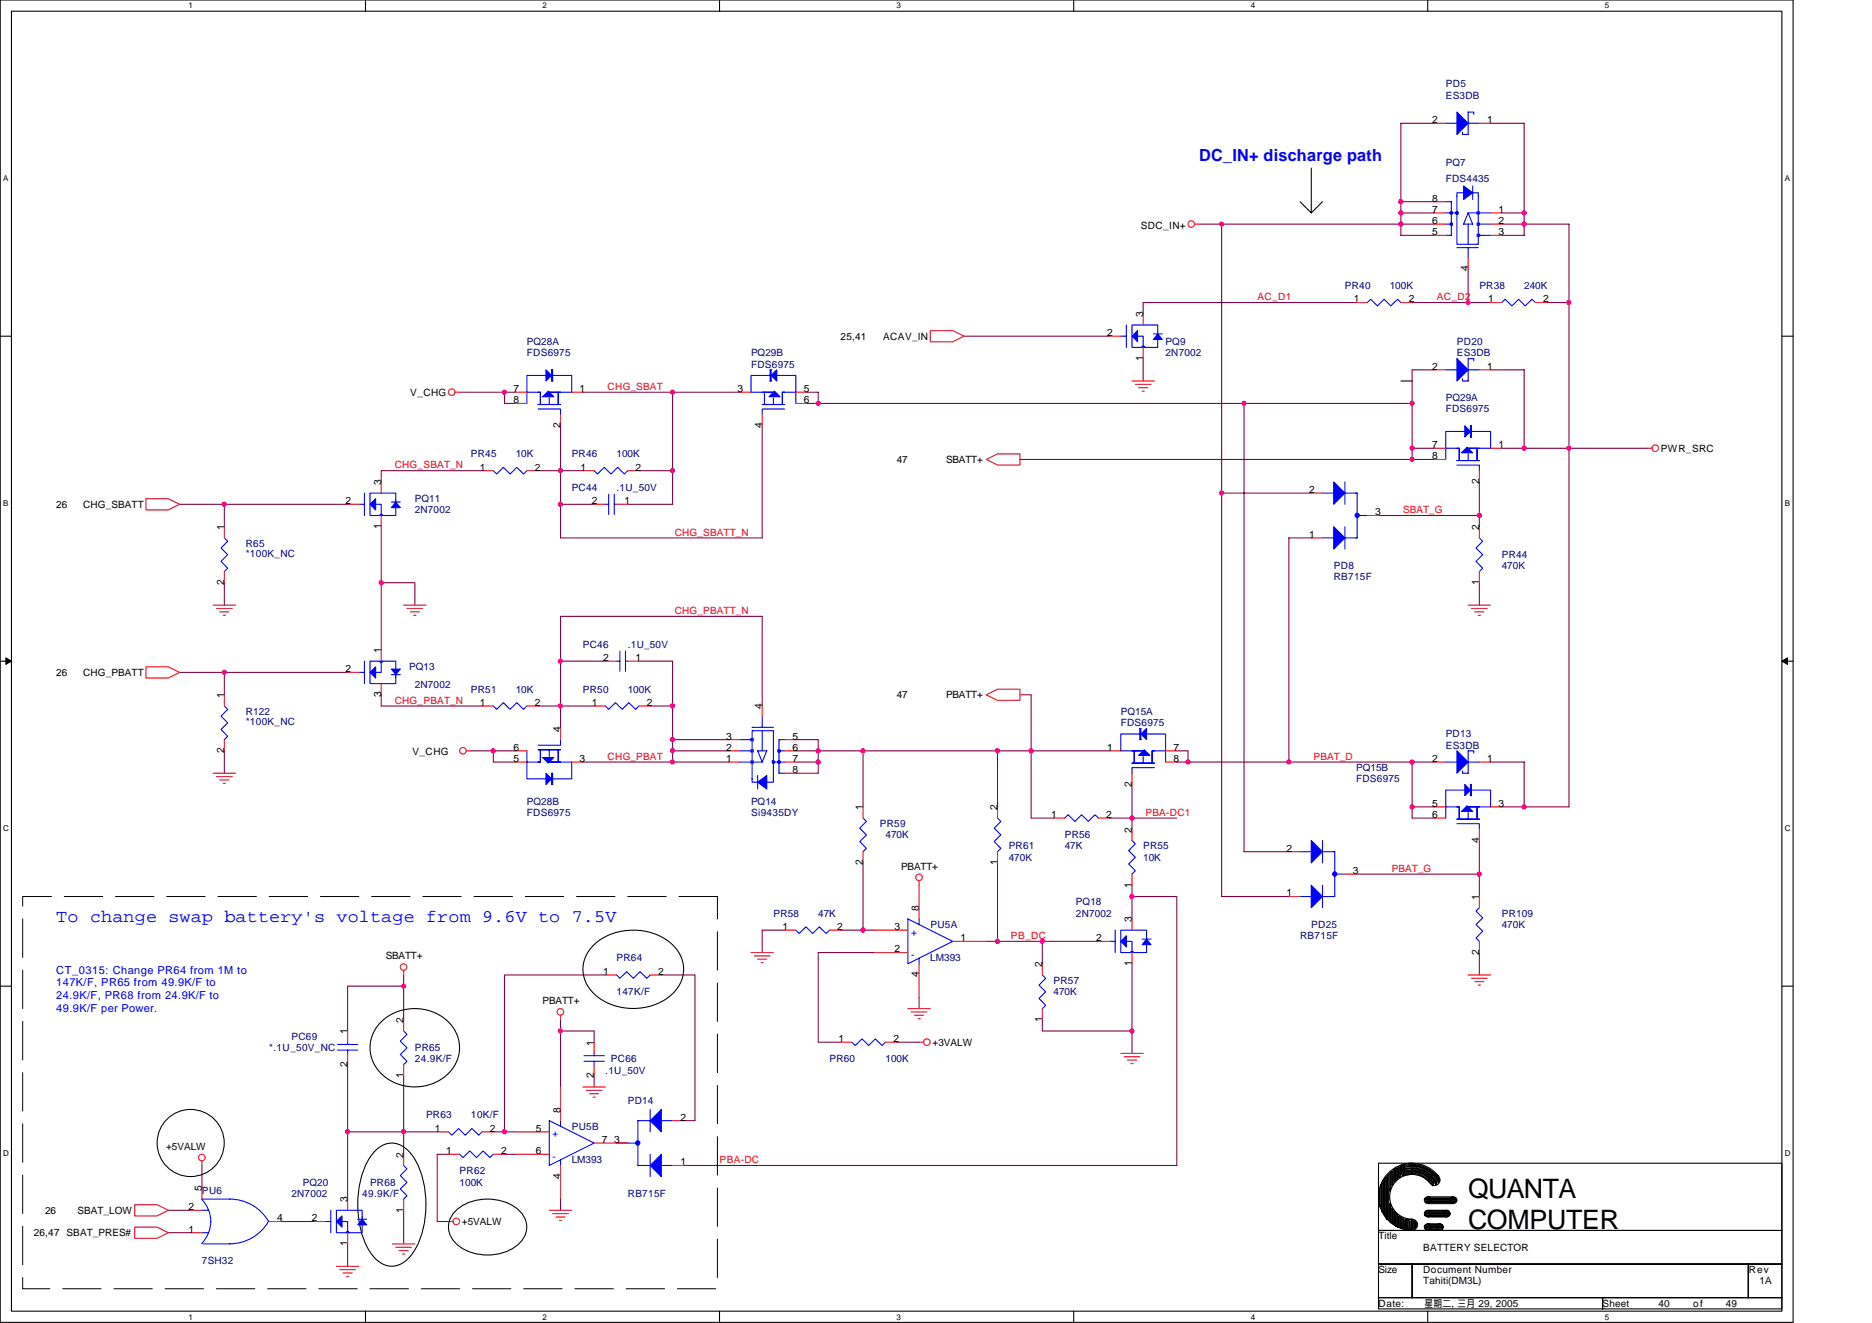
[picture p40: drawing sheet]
<svg xmlns="http://www.w3.org/2000/svg" width="297mm" height="210mm" viewBox="0 0 297 210" stroke-linecap="round" stroke-linejoin="round" font-family="sans-serif">
<defs><g id="words">
<g font-size="4.3">
<text x="233" y="190.1">QUANTA</text>
<text x="233" y="195">COMPUTER</text>
</g>
<text font-size="2.8" fill="#00f" x="8.9" y="146.3">To change swap battery's voltage from 9.6V to 7.5V</text>
<text font-size="2.6" fill="#00f" x="190.3" y="25.6">DC_IN+ discharge path</text>
<g font-size="1.8" fill="#00f">
<text x="8.9" y="154.5">CT_0315: Change PR64 from 1M to</text>
<text x="8.9" y="156.5">147K/F, PR65 from 49.9K/F to</text>
<text x="8.9" y="158.5">24.9K/F, PR68 from 24.9K/F to</text>
<text x="8.9" y="160.5">49.9K/F per Power.</text>
</g>
<g font-size="1.6" fill="#000080">
<text x="229.4" y="13.9">PD5</text>
<text x="229.4" y="15.6">ES3DB</text>
<text x="229.4" y="26.3">PQ7</text>
<text x="229.4" y="28.8">FDS4435</text>
<text x="213.4" y="45.9">PR40</text>
<text x="220.5" y="45.9">100K</text>
<text x="234.7" y="45.9">PR38</text>
<text x="241.8" y="45.9">240K</text>
<text x="83.6" y="54.8">PQ28A</text>
<text x="83.6" y="56.5">FDS6975</text>
<text x="119.2" y="56.5">PQ29B</text>
<text x="119.2" y="58.3">FDS6975</text>
<text x="185" y="54.8">PQ9</text>
<text x="185" y="56.5">2N7002</text>
<text x="231.2" y="54.8">PD20</text>
<text x="231.2" y="56.5">ES3DB</text>
<text x="229.4" y="63.6">PQ29A</text>
<text x="229.4" y="65.4">FDS6975</text>
<text x="74.7" y="72.5">PR45</text>
<text x="81.8" y="72.5">10K</text>
<text x="90.7" y="77.9">PC44</text>
<text x="90.7" y="72.5">PR46</text>
<text x="97.8" y="77.9">.1U_50V</text>
<text x="97.8" y="72.5">100K</text>
<text x="65.8" y="79.7">PQ11</text>
<text x="65.8" y="81.4">2N7002</text>
<text x="39" y="86.8">R65</text>
<text x="39" y="88.4">*100K_NC</text>
<text x="238.3" y="88.5">PR44</text>
<text x="211.6" y="90.3">PD8</text>
<text x="211.6" y="92.1">RB715F</text>
<text x="238.3" y="90.3">470K</text>
<text x="64.9" y="106.3">PQ13</text>
<text x="92.5" y="102.8">PC46</text>
<text x="99.6" y="102.8">.1U_50V</text>
<text x="39" y="113.4">R122</text>
<text x="65.8" y="109.2">2N7002</text>
<text x="74.7" y="109.9">PR51</text>
<text x="81.8" y="109.9">10K</text>
<text x="92.5" y="109.9">PR50</text>
<text x="99.6" y="109.9">100K</text>
<text x="177.8" y="113.4">PQ15A</text>
<text x="39" y="115">*100K_NC</text>
<text x="177.8" y="115.2">FDS6975</text>
<text x="229.4" y="117">PD13</text>
<text x="229.4" y="118.8">ES3DB</text>
<text x="215.2" y="122.3">PQ15B</text>
<text x="215.2" y="124.1">FDS6975</text>
<text x="83.6" y="127.7">PQ28B</text>
<text x="83.6" y="129.4">FDS6975</text>
<text x="119.2" y="127.7">PQ14</text>
<text x="119.2" y="129.4">Si9435DY</text>
<text x="139.6" y="131.2">PR59</text>
<text x="140.5" y="133">470K</text>
<text x="160.1" y="134.8">PR61</text>
<text x="160.1" y="136.5">470K</text>
<text x="168.9" y="133">PR56</text>
<text x="168.9" y="134.8">47K</text>
<text x="181.4" y="134.8">PR55</text>
<text x="181.4" y="136.5">10K</text>
<text x="170.7" y="143.7">PQ18</text>
<text x="122.7" y="145.4">PR58</text>
<text x="129.8" y="145.4">47K</text>
<text x="147.6" y="147.2">PU5A</text>
<text x="170.7" y="145.4">2N7002</text>
<text x="206.3" y="149">RB715F</text>
<text x="208.1" y="147.2">PD25</text>
<text x="238.3" y="145.4">PR109</text>
<text x="238.3" y="147.2">470K</text>
<text x="97.8" y="152.5">PR64</text>
<text x="147.6" y="152.5">LM393</text>
<text x="97.8" y="157.9">147K/F</text>
<text x="167.2" y="156.1">PR57</text>
<text x="167.2" y="157.9">470K</text>
<text x="42.7" y="166.8">*.1U_50V_NC</text>
<text x="46.3" y="165">PC69</text>
<text x="65.8" y="166.8">PR65</text>
<text x="65.8" y="168.6">24.9K/F</text>
<text x="96.1" y="170.3">.1U_50V</text>
<text x="96.9" y="168.6">PC66</text>
<text x="131.6" y="168.6">PR60</text>
<text x="140.5" y="168.6">100K</text>
<text x="67.6" y="177.4">PR63</text>
<text x="74.7" y="177.4">10K/F</text>
<text x="90.7" y="179.2">PU5B</text>
<text x="99.6" y="175.1">PD14</text>
<text x="90.7" y="184.6">LM393</text>
<text x="32" y="189.4">PU6</text>
<text x="46.3" y="189.9">2N7002</text>
<text x="48" y="188.1">PQ20</text>
<text x="57.5" y="189.9">49.9K/F</text>
<text x="58.7" y="188.1">PR68</text>
<text x="72.9" y="186.3">PR62</text>
<text x="72.9" y="188.1">100K</text>
<text x="99.6" y="189.9">RB715F</text>
<text x="32" y="200.6">7SH32</text>
</g>
<g font-size="1.6">
<text x="227.3" y="19.5">2</text>
<text x="236" y="19.5">1</text>
<text x="227.3" y="33.8">7</text>
<text x="227.3" y="32">8</text>
<text x="227.3" y="35.5">6</text>
<text x="237.8" y="33.8">1</text>
<text x="237.8" y="35.5">2</text>
<text x="181" y="36.3">SDC_IN+</text>
<text x="227.3" y="37.3">5</text>
<text x="237.8" y="37.3">3</text>
<text x="214.8" y="48">1</text>
<text x="223.5" y="48">2</text>
<text x="232.9" y="43.1" transform="rotate(-90 232.9 43.1)">4</text>
<text x="236.2" y="48">1</text>
<text x="244.9" y="48">2</text>
<text x="133.4" y="53.9">25,41</text>
<text x="140.1" y="53.9">ACAV_IN</text>
<text x="175.7" y="53.3">2</text>
<text x="181.4" y="50.3" transform="rotate(-90 181.4 50.3)">3</text>
<text x="181.4" y="57.3" transform="rotate(-90 181.4 57.3)">1</text>
<text x="227.3" y="58.7">2</text>
<text x="236" y="58.7">1</text>
<text x="65.1" y="62.8">V_CHG</text>
<text x="81.5" y="62.2">7</text>
<text x="81.5" y="64">8</text>
<text x="92" y="62.2">1</text>
<text x="117" y="62.2">3</text>
<text x="127.5" y="62.2">5</text>
<text x="127.5" y="64">6</text>
<text x="88.9" y="67.9" transform="rotate(-90 88.9 67.9)">2</text>
<text x="120.9" y="67.9" transform="rotate(-90 120.9 67.9)">4</text>
<text x="227.3" y="71.1">7</text>
<text x="237.8" y="71.1">1</text>
<text x="263.5" y="71.6">PWR_SRC</text>
<text x="60.5" y="77" transform="rotate(-90 60.5 77)">3</text>
<text x="76.1" y="74.7">1</text>
<text x="84.9" y="74.7">2</text>
<text x="92.1" y="74.7">1</text>
<text x="100.9" y="74.7">2</text>
<text x="142.3" y="73.4">47</text>
<text x="150.1" y="73.4">SBATT+</text>
<text x="227.3" y="72.9">8</text>
<text x="234.7" y="76.8" transform="rotate(-90 234.7 76.8)">2</text>
<text x="8.9" y="80.5">26</text>
<text x="13.2" y="80.5">CHG_SBATT</text>
<text x="54.8" y="80">2</text>
<text x="60.5" y="83.9" transform="rotate(-90 60.5 83.9)">1</text>
<text x="93.9" y="80">2</text>
<text x="99.1" y="80">1</text>
<text x="207.7" y="78.2">2</text>
<text x="218.2" y="81.8">3</text>
<text x="35.6" y="84.1" transform="rotate(-90 35.6 84.1)">1</text>
<text x="207.7" y="85.3">1</text>
<text x="234.7" y="84.1" transform="rotate(-90 234.7 84.1)">2</text>
<text x="35.6" y="92.8" transform="rotate(-90 35.6 92.8)">2</text>
<text x="234.7" y="92.8" transform="rotate(-90 234.7 92.8)">1</text>
<text x="8.9" y="107.2">26</text>
<text x="13.2" y="107.2">CHG_PBATT</text>
<text x="54.8" y="106.7">2</text>
<text x="60.5" y="103.7" transform="rotate(-90 60.5 103.7)">1</text>
<text x="95.7" y="104.9">2</text>
<text x="100.9" y="104.9">1</text>
<text x="35.6" y="110.8" transform="rotate(-90 35.6 110.8)">1</text>
<text x="60.5" y="110.6" transform="rotate(-90 60.5 110.6)">3</text>
<text x="76.1" y="112">1</text>
<text x="84.9" y="112">2</text>
<text x="93.9" y="112">1</text>
<text x="102.6" y="112">2</text>
<text x="120.9" y="112.5" transform="rotate(-90 120.9 112.5)">4</text>
<text x="142.3" y="110.8">47</text>
<text x="150.1" y="110.8">PBATT+</text>
<text x="35.6" y="119.5" transform="rotate(-90 35.6 119.5)">2</text>
<text x="65.5" y="119.8">V_CHG</text>
<text x="81.5" y="119.1">6</text>
<text x="88.9" y="116.1" transform="rotate(-90 88.9 116.1)">4</text>
<text x="115.2" y="119.1">2</text>
<text x="115.2" y="117.3">3</text>
<text x="125.7" y="119.1">6</text>
<text x="125.7" y="117.3">5</text>
<text x="175.7" y="119.1">1</text>
<text x="186.2" y="119.1">7</text>
<text x="81.5" y="120.9">5</text>
<text x="92" y="120.9">3</text>
<text x="115.2" y="120.9">1</text>
<text x="125.7" y="120.9">7</text>
<text x="125.7" y="122.7">8</text>
<text x="179.6" y="124.8" transform="rotate(-90 179.6 124.8)">2</text>
<text x="186.2" y="120.9">8</text>
<text x="227.3" y="120.9">2</text>
<text x="236" y="120.9">1</text>
<text x="136.9" y="128.5" transform="rotate(-90 136.9 128.5)">1</text>
<text x="158.3" y="128.5" transform="rotate(-90 158.3 128.5)">2</text>
<text x="166.8" y="129.8">1</text>
<text x="175.5" y="129.8">2</text>
<text x="227.3" y="128">5</text>
<text x="227.3" y="129.8">6</text>
<text x="237.8" y="128">3</text>
<text x="136.9" y="137.3" transform="rotate(-90 136.9 137.3)">2</text>
<text x="143" y="138">PBATT+</text>
<text x="158.3" y="137.3" transform="rotate(-90 158.3 137.3)">1</text>
<text x="179.6" y="132.1" transform="rotate(-90 179.6 132.1)">2</text>
<text x="204.1" y="135.1">2</text>
<text x="234.7" y="133.7" transform="rotate(-90 234.7 133.7)">4</text>
<text x="179.6" y="140.8" transform="rotate(-90 179.6 140.8)">1</text>
<text x="204.1" y="142.2">1</text>
<text x="214.6" y="138.7">3</text>
<text x="234.7" y="142.8" transform="rotate(-90 234.7 142.8)">1</text>
<text x="124.1" y="147.6">1</text>
<text x="132.9" y="147.6">2</text>
<text x="141.9" y="147.6">3</text>
<text x="145.8" y="144.5" transform="rotate(-90 145.8 144.5)">8</text>
<text x="152.4" y="149.3">1</text>
<text x="173.9" y="149.3">2</text>
<text x="179.6" y="146.3" transform="rotate(-90 179.6 146.3)">3</text>
<text x="61.2" y="152.2">SBATT+</text>
<text x="95.7" y="154.7">1</text>
<text x="104.4" y="154.7">2</text>
<text x="141.9" y="151.1">2</text>
<text x="145.8" y="155.1" transform="rotate(-90 145.8 155.1)">4</text>
<text x="165.4" y="153.4" transform="rotate(-90 165.4 153.4)">2</text>
<text x="179.6" y="153.3" transform="rotate(-90 179.6 153.3)">1</text>
<text x="234.7" y="151.5" transform="rotate(-90 234.7 151.5)">2</text>
<text x="86.1" y="159.3">PBATT+</text>
<text x="55.1" y="164.1" transform="rotate(-90 55.1 164.1)">1</text>
<text x="64" y="162.3" transform="rotate(-90 64 162.3)">2</text>
<text x="94.3" y="165.9" transform="rotate(-90 94.3 165.9)">1</text>
<text x="133" y="165.3">1</text>
<text x="141.7" y="165.3">2</text>
<text x="148" y="165.9">+3VALW</text>
<text x="165.4" y="162.2" transform="rotate(-90 165.4 162.2)">1</text>
<text x="55.1" y="169.3" transform="rotate(-90 55.1 169.3)">2</text>
<text x="64" y="171.1" transform="rotate(-90 64 171.1)">1</text>
<text x="94.3" y="171.1" transform="rotate(-90 94.3 171.1)">2</text>
<text x="69" y="179.6">1</text>
<text x="77.7" y="179.6">2</text>
<text x="85" y="179.6">5</text>
<text x="88.9" y="176.6" transform="rotate(-90 88.9 176.6)">8</text>
<text x="108" y="177.8">2</text>
<text x="26.3" y="182.4">+5VALW</text>
<text x="64" y="183.7" transform="rotate(-90 64 183.7)">2</text>
<text x="70.8" y="183.1">1</text>
<text x="79.5" y="183.1">2</text>
<text x="85" y="183.1">6</text>
<text x="95.5" y="181.3">7</text>
<text x="97.5" y="181.3">3</text>
<text x="108" y="184.9">1</text>
<text x="32" y="189" transform="rotate(-90 32 189)">5</text>
<text x="55.1" y="190.8" transform="rotate(-90 55.1 190.8)">3</text>
<text x="88.9" y="187.1" transform="rotate(-90 88.9 187.1)">4</text>
<text x="5.4" y="196.1">26,47 SBAT_PRES#</text>
<text x="7.2" y="192.6">26</text>
<text x="12.3" y="192.6">SBAT_LOW</text>
<text x="29.9" y="192">2</text>
<text x="29.9" y="195.6">1</text>
<text x="44" y="193.8">4</text>
<text x="49.5" y="193.8">2</text>
<text x="55.1" y="197.7" transform="rotate(-90 55.1 197.7)">1</text>
<text x="64" y="192.4" transform="rotate(-90 64 192.4)">1</text>
<text x="73.3" y="194.3">+5VALW</text>
<text x="218.7" y="196.6">Title</text>
<text x="218.7" y="202">Size</text>
<text x="225.8" y="203.8">Tahiti(DM3L)</text>
<text x="225.8" y="198.4">BATTERY SELECTOR</text>
<text x="225.8" y="202">Document Number</text>
<text x="277.5" y="202">Rev</text>
<text x="279.2" y="203.8">1A</text>
<text x="218.7" y="207.3">Date:</text>
<text x="226" y="207.3">星期二, 三月 29, 2005</text>
<text x="254.3" y="207.3">Sheet</text>
<text x="263.2" y="207.3">40</text>
<text x="268.6" y="207.3">of</text>
<text x="273.9" y="207.3">49</text>
</g>
<g font-size="1.6" fill="#f00">
<text x="199.5" y="47.6">AC_D1</text>
<text x="228" y="47.6">AC_D2</text>
<text x="96.4" y="61.9">CHG_SBAT</text>
<text x="62.6" y="74.3">CHG_SBAT_N</text>
<text x="222.6" y="81.4">SBAT_G</text>
<text x="107.1" y="85">CHG_SBATT_N</text>
<text x="107.1" y="97.4">CHG_PBATT_N</text>
<text x="62.6" y="111.7">CHG_PBAT_N</text>
<text x="96.4" y="120.5">CHG_PBAT</text>
<text x="208.4" y="120.5">PBAT_D</text>
<text x="181.8" y="129.4">PBA-DC1</text>
<text x="220.9" y="138.3">PBAT_G</text>
<text x="160.4" y="149">PB_DC</text>
<text x="114.2" y="184.6">PBA-DC</text>
</g>
<g font-size="1.6" fill="#00f">
<text x="144.6" y="148.5">+</text>
<text x="144.6" y="152">-</text>
<text x="87.7" y="180.5">+</text>
<text x="87.7" y="184">-</text>
</g>
<g font-size="1.3">
<text x="29.9" y="1.3">1</text>
<text x="86.1" y="1.3">2</text>
<text x="142.3" y="1.3">3</text>
<text x="198.5" y="1.3">4</text>
<text x="254.6" y="1.3">5</text>
<text x=".5" y="28.7">A</text>
<text x="283.2" y="28.7">A</text>
<text x=".5" y="80.3">B</text>
<text x="283.2" y="80.3">B</text>
<text x=".5" y="131.8">C</text>
<text x="283.2" y="131.8">C</text>
<text x=".5" y="183.4">D</text>
<text x="283.2" y="183.4">D</text>
<text x="29.9" y="209.4">1</text>
<text x="86.1" y="209.4">2</text>
<text x="142.3" y="209.4">3</text>
<text x="198.5" y="209.4">4</text>
<text x="254.6" y="209.4">5</text>
</g>
</g></defs>
<path d="M0 0h284.5v209.8h-284.5zM1.8 1.8h280.9v206.2h-280.9z" fill="none" stroke="#000" stroke-width=".17"/>
<g fill="#fff">
<path d="M29.9 .2h.7v1.4h-.7z"/>
<path d="M29.9 208.2h.7v1.4h-.7z"/>
</g>
<path d="M58 0v1.8M58 208v1.8" fill="none" stroke="#000" stroke-width=".17"/>
<g fill="#fff">
<path d="M86.1 .2h.7v1.4h-.7z"/>
<path d="M86.1 208.2h.7v1.4h-.7z"/>
</g>
<path d="M114.2 0v1.8M114.2 208v1.8" fill="none" stroke="#000" stroke-width=".17"/>
<g fill="#fff">
<path d="M142.3 .2h.7v1.4h-.7z"/>
<path d="M142.3 208.2h.7v1.4h-.7z"/>
</g>
<path d="M170.4 0v1.8M170.4 208v1.8" fill="none" stroke="#000" stroke-width=".17"/>
<g fill="#fff">
<path d="M198.5 .2h.7v1.4h-.7z"/>
<path d="M198.5 208.2h.7v1.4h-.7z"/>
</g>
<path d="M226.5 0v1.8M226.5 208v1.8" fill="none" stroke="#000" stroke-width=".17"/>
<g fill="#fff">
<path d="M254.6 .2h.7v1.4h-.7z"/>
<path d="M254.6 208.2h.7v1.4h-.7z"/>
<path d="M.5 27.6h.8v1.4h-.8z"/>
<path d="M283.2 27.6h.8v1.4h-.8z"/>
<path d="M.5 79.1h.8v1.4h-.8z"/>
<path d="M283.2 79.1h.8v1.4h-.8z"/>
</g>
<path d="M0 53.3h1.8M282.7 53.3h1.8" fill="none" stroke="#000" stroke-width=".17"/>
<g fill="#fff">
<path d="M.5 130.7h.9v1.4h-.9z"/>
<path d="M283.2 130.7h.9v1.4h-.9z"/>
</g>
<path d="M0 104.9h1.8M282.7 104.9h1.8" fill="none" stroke="#000" stroke-width=".17"/>
<path d="M.9 104.4l.9 .5-.9 .5zM282.7 104.9l.9-.5v1z" fill="#000" stroke="#000" stroke-width=".16"/>
<g fill="#fff">
<path d="M.5 182.2h.9v1.5h-.9z"/>
<path d="M283.2 182.2h.9v1.5h-.9z"/>
</g>
<g fill="none" stroke="#000" stroke-width=".17">
<path d="M206.3 32l1.8 1.8M208.1 26.7v7.1l1.7-1.8M222.3 60.5h1.8M0 156.5h1.8M94.5 149.7a9.5 9.5 0 0 1 12.7 .7 5.3 5.3 0 0 1-1.5 8.1 9.4 9.4 0 0 1-11.9-1.3 5.2 5.2 0 0 1 .7-7.5zM282.7 156.5h1.8M60.5 162.2a7.7 7.7 0 0 1 11.8 1.4 5.8 5.8 0 0 1-2.6 7.8 7.6 7.6 0 0 1-10.3-2.6 5.6 5.6 0 0 1 1.1-6.6zM59.9 182.3a3.5 3.5 0 0 1 5.2 .6 14.1 14.1 0 0 1 2.3 11 10.2 10.2 0 0 1-3 6.1 3.4 3.4 0 0 1-5.2-.7 14.2 14.2 0 0 1-2.2-11 10.1 10.1 0 0 1 2.9-6zM72.4 192.1a7.9 7.9 0 0 1 10 0 3.5 3.5 0 0 1-.6 5.7 7.9 7.9 0 0 1-9.4-.5 3.5 3.5 0 0 1 0-5.2zM218.7 184.6h64v10.6h-64zM218.7 195.2h64v5.4h-64zM218.9 188.6v2.5l.2 .6v-3.6l.2-.4v4.5l.2 .2v-5l.1-.4v5.7l.2 .2v-6l.2-.2v6.7"/>
<path d="M220.2 193.4v-6.9l.1-.2v7.3h.2v-2.6l.2 .3v2.5l.2 .2v-2.3l.1 .3v2.2l.2 .1v-2.1l.2 .2v2.1h.2v-1.9l.2 .1v2h.1v-1.8l.2 .2v1.6l.2 .2v-1.8l.2 .2v1.6h.1v-1.5M220.5 186v3l.2-.5v-2.5l.2-.2v2.3l.1-.2v-2.3l.2-.2v2.2l.2-.2v-2.1h.2v1.9l.2-.2v-1.7l.1-.2v1.8l.2-.2v-1.6l.2-.2v1.8M222.5 184.9l.1-.2v1.8l-.1-.2zM222.6 186.2a3.9 3.9 0 0 1 4.9 1.9M222.6 186a4.1 4.1 0 0 1 4.9 1.8M222.6 185.9a4.3 4.3 0 0 1 5.3 2.1M222.6 185.7a4.4 4.4 0 0 1 5.4 2.3M222.6 185.5a4.6 4.6 0 0 1 5.4 2.1M222.6 185.3a4.8 4.8 0 0 1 5.7 2.3M222.6 185a5 5 0 0 1 5.8 2.2M222.6 193.3v.1h.2v1.5h.2v-1.5h.2v1.7h-.4l.5-1.7M222.7 186.4a3.7 3.7 0 0 1 4.6 1.8"/>
<path d="M222.8 185.1a5 5 0 0 1 5.6 2.4M222.8 184.9v1.4M223.3 193.4h.1M223.3 193.4v1.7l.2-.2v-1.5l.2 .4v1.3h.2v-1.5h.2v1.5h.1v-1.5h.2v1.5l.2-.2v-1.1l.2 .2v.7M224 184.6l-1.6 .2M224 186.3l-1.2 .2M226.2 190.1h4.8v.1h-5v.2h5.2l-.2 .2h-4.8l.2 .2h4.6M226.2 192.2h3.7v.2h-3.7l-.2 .2h4.1l-.2 .1h-3.9l.4 .2h3.4M226.2 194.3h2.7v.2h-2.9v.2h3l-.1 .2h-2.9l.4 .2h2.5M226.6 194.2h1.9M226.6 195.2h1.9M226.6 193.1h3"/>
<path d="M226.6 192h3M226.6 191h4M226.6 189.9h4M226.8 187.6a3.5 3.5 0 0 0-5.9 .8 3.5 3.5 0 0 0 3.1 5M228.2 186.6a5.3 5.3 0 0 0-8.9 .9 5.3 5.3 0 0 0 4.7 7.7M218.7 200.6h5.4v5.3h-5.4zM218.7 205.9h35.6v1.8h-35.6zM224.1 200.6h53.3v5.3h-53.3zM254.3 205.9h28.4v1.8h-28.4zM277.4 200.6h5.3v5.3h-5.3z"/>
<circle cx="30.3" cy="181.3" r="5.3"/>
<circle cx="224.1" cy="194.3" r=".88"/>
<circle cx="226.5" cy="190.4" r=".53"/>
<circle cx="226.5" cy="194.7" r=".52"/>
<circle cx="226.5" cy="192.5" r=".52"/>
<circle cx="227.6" cy="187.2" r=".88"/>
<circle cx="228.5" cy="194.7" r=".52"/>
<circle cx="229.6" cy="192.5" r=".52"/>
<circle cx="230.6" cy="190.4" r=".53"/>
</g>
<g fill="none" stroke="#800040" stroke-width=".17">
<path d="M227.6 19.6h-5.3v16h-32M236.5 19.6h5.3v17.7h-3.5M193.8 35.6v106.6h10.7M222.3 33.8h5.3M222.3 32h5.3M227.6 35.6h-5.3v1.7h5.3M238.3 33.8h3.5M238.3 35.6h10.7v92.4h-10.7M152.9 53.3h23.2M181.4 56.9v3.6M215.2 48h-33.8v1.8M224.1 48h12.4"/>
<path d="M227.6 58.7h-3.5v14.2M233 42.7v5.3M236.5 58.7h5.3v12.4M245.4 48h3.6M72.9 62.2h8.9M76.5 74.7h-16v1.8M80 62.2v1.8h1.8M85.4 74.7h7.1M88.9 67.6v17.7h32v-17.7M92.5 62.2h24.9M101.4 74.7h5.3M106.7 62.2v17.8h-7.1"/>
<path d="M128.1 62.2h1.7v1.8M128.1 64h96M161.8 72.9h65.8M193.8 78.2h14.3M197.4 64v71.1h7.1M224.1 71.1h3.5M234.7 76.5v7.1M238.3 71.1h23.1M28.5 80h7.1v3.6M35.6 80h19.6M35.6 92.5v3.5M60.5 83.6v19.5"/>
<path d="M60.5 92.5h5.3v3.5M88.9 80h5.4M208.1 85.3h-3.6v35.6M218.7 81.8h16M234.7 92.5v3.5M28.5 106.7h7.1M35.6 119.1v3.6M55.2 106.7h-19.6v3.5M60.5 110.2v1.8h16M74.7 119.1h7.1M78.3 119.1v1.8h3.5M85.4 112h8.9"/>
<path d="M88.9 104.9h7.2M101.4 104.9h5.3v16M103.2 112h3.5M106.7 119.1h8.9M106.7 117.3h8.9M120.9 112v-14.2h-32v17.8M126.3 117.3h3.5v3.6M126.3 119.1h49.8M136.9 119.1v8.9M158.3 119.1v8.9M161.8 110.2h1.8v19.6h3.6M186.7 119.1h1.8v1.8"/>
<path d="M92.5 120.9h23.1M126.3 120.9h3.5M129.8 120.9v1.8h-3.5M136.9 136.9v10.7M158.3 136.9v12.5M176.1 129.8h10.6M179.6 124.5v7.1M186.7 120.9h40.9M215.2 138.7h19.5M224.1 120.9v8.9h3.5M224.1 128h3.5M234.7 133.3v8.9"/>
<path d="M236.5 120.9h5.3v7.1M64 154.7v7.1M64 156.5h-8.8v7.1M96.1 154.7h-16.1v24.9M104.9 154.7h5.4v23.1h-1.8M124.5 147.6h-3.6v3.5M133.4 147.6h5.3M138.7 151.1h-8.9v14.3h3.6M145.8 158.2v1.8M156.5 149.4h17.8M165.4 149.4v3.5M179.6 142.2h7.1v42.7h-78.2"/>
<path d="M179.6 140.5v5.3M179.6 152.9v14.2M234.7 151.1v3.6M55.2 168.9v21.3M55.2 179.6h14.2M64 170.7v12.4M78.3 179.6h3.5M88.9 161.8v10.7M88.9 163.6h5.4v1.8M94.3 170.7v1.8M142.3 165.4h3.5M165.4 161.8v1.8h14.2"/>
<path d="M26.7 192h3.6M26.7 195.6h3.6M32 184.9v3.6M44.5 193.8h5.3M55.2 197.4v3.5M64 192v5.4M71.2 183.1h-1.8v10.7h1.8M80 183.1h1.8M88.9 190.2v1.8M97.8 181.4h1.8"/>
</g>
<g fill="none" stroke="#f00" stroke-width=".17">
<path d="M227.6 19.6h1.8M234.7 19.6h1.8M189.6 35.6h.7M227.6 35.6h1.8M227.6 33.8h1.8M227.6 32h1.8M227.6 37.3h1.8M236.5 35.6h1.8M236.5 33.8h1.8M236.5 37.3h1.8M147.6 52.5h3.6l1.7 .8-1.7 .9h-3.6zM176.1 53.3h1.7"/>
<path d="M181.4 49.8v1.8M181.4 55.1v1.8M215.2 48h1.8M222.3 48h1.8M227.6 58.7h1.8M233 40.9v1.8M234.7 58.7h1.8M236.5 48h1.8M243.6 48h1.8M23.2 79.1h3.5l1.8 .9-1.8 .9h-3.5zM60.5 76.5v1.7M72.2 62.2h.7"/>
<path d="M76.5 74.7h1.8M81.8 62.2h1.8M81.8 64h1.8M83.6 74.7h1.8M88.9 65.8v1.8M90.7 62.2h1.8M92.5 74.7h1.8M99.6 74.7h1.8M117.4 62.2h1.8M120.9 65.8v1.8M126.3 62.2h1.8M126.3 64h1.8"/>
<path d="M156.5 72.9l1.8-.9h3.5v1.8h-3.5zM179.6 60.5h3.6M180.1 61h2.5M180.7 61.5h1.4M181.2 62.1h.4M208.1 78.2h1.7M227.6 71.1h1.8M227.6 72.9h1.8M234.7 74.7v1.8M236.5 71.1h1.8M261.4 71.1h.7M33.8 96h3.6"/>
<path d="M34.4 96.5h2.4M34.9 97.1h1.4M35.4 97.6h.4M35.6 83.6v1.7M35.6 90.7v1.8M55.2 80h1.7M60.5 81.8v1.8M64 96h3.6M64.6 96.5h2.5M65.1 97.1h1.4M65.7 97.6h.3M94.3 80h1.8"/>
<path d="M97.8 80h1.8M208.1 85.3h1.7M217 81.8h1.7M233 96h3.5M233.5 96.5h2.5M234 97.1h1.5M234.6 97.6h.3M234.7 83.6v1.7M234.7 90.7v1.8M23.2 105.8h3.5l1.8 .9-1.8 .9h-3.5zM35.6 110.2v1.8M35.6 117.3v1.8"/>
<path d="M55.2 106.7h1.7M60.5 103.1v1.8M60.5 108.5v1.7M74 119.1h.7M76.5 112h1.8M81.8 119.1h1.8M83.6 112h1.8M88.9 115.6v1.7M94.3 112h1.8M96.1 104.9h1.7M99.6 104.9h1.8M101.4 112h1.8"/>
<path d="M115.6 119.1h1.8M115.6 117.3h1.8M120.9 112v1.8M124.5 119.1h1.8M124.5 117.3h1.8M156.5 110.2l1.8-.9h3.5v1.8h-3.5zM176.1 119.1h1.7M185 119.1h1.7M33.8 122.7h3.6M34.4 123.2h2.4M34.9 123.7h1.4M35.4 124.3h.4"/>
<path d="M81.8 120.9h1.8M90.7 120.9h1.8M115.6 120.9h1.8M124.5 122.7h1.8M124.5 120.9h1.8M136.9 128v1.8M136.9 135.1v1.8M145.8 139.7v6.1M158.3 128v1.8M158.3 135.1v1.8M167.2 129.8h1.7M174.3 129.8h1.8"/>
<path d="M179.6 122.7v1.8M179.6 131.6v1.7M179.6 138.7v1.8M185 120.9h1.7M204.5 135.1h1.8M213.4 138.7h1.8M227.6 128h1.8M227.6 129.8h1.8M227.6 120.9h1.8M234.7 131.6v1.7M234.7 120.9h1.8M236.5 128h1.8"/>
<path d="M64 154v.7M96.1 154.7h1.7M103.2 154.7h1.7M119.2 151.1h3.5M119.7 151.7h2.5M120.2 152.2h1.5M120.8 152.7h.3M124.5 147.6h1.8M131.6 147.6h1.8M138.7 151.1h5.4M138.7 147.6h5.4M145.8 152.9v5.3"/>
<path d="M151.2 149.4h5.3M165.4 152.9v1.8M174.3 149.4h1.8M179.6 145.8v1.8M179.6 151.1v1.8M204.5 142.2h1.8M233 154.7h3.5M233.5 155.2h2.5M234 155.7h1.5M234.6 156.3h.3M234.7 142.2v1.8M234.7 149.4v1.7"/>
<path d="M55.2 163.6v1.8M55.2 167.1v1.8M64 161.8v1.8M64 168.9v1.8M69.4 179.6h1.8M76.5 179.6h1.8M81.8 179.6h5.4M88.9 161.1v.7M88.9 172.5v5.3M92.5 172.5h3.6M93 173h2.5M93.6 173.5h1.4"/>
<path d="M94.1 174.1h.3M94.3 165.4v1.7M94.3 168.9v1.8M106.7 177.8h1.8M133.4 165.4h1.8M140.5 165.4h1.8M144.1 160h3.5M144.6 160.5h2.5M145.1 161.1h1.5M145.7 161.6h.3M145.8 165.4h.8M165.4 160v1.8"/>
<path d="M177.8 167.1h3.6M178.4 167.7h2.5M178.9 168.2h1.4M179.4 168.7h.4M21.4 191.1h3.5l1.8 .9-1.8 .9h-3.5zM21.4 194.7h3.5l1.8 .9-1.8 .9h-3.5zM30.3 192h1.7M30.3 195.6h1.7M32 184.2v.7M32 188.5v1.7M42.7 193.8h1.8M49.8 193.8h1.8"/>
<path d="M55.2 190.2v1.8M55.2 195.6v1.8M62.3 197.4h3.5M62.8 197.9h2.5M63.3 198.4h1.5M63.9 199h.3M64 183.1v1.8M64 190.2v1.8M71.2 193.8h.7M71.2 183.1h1.7M78.3 183.1h1.7M81.8 183.1h5.4"/>
<path d="M87.2 192h3.5M87.7 192.6h2.5M88.2 193.1h1.5M88.8 193.6h.3M88.9 184.9v5.3M94.3 181.4h5.3M106.7 184.9h1.8M53.4 200.9h3.5M53.9 201.4h2.5M54.4 202h1.5M55 202.5h.3"/>
<circle cx="189" cy="35.5" r=".52"/>
<circle cx="71.7" cy="62.2" r=".52"/>
<circle cx="262.6" cy="71.1" r=".52"/>
<circle cx="73.5" cy="119.1" r=".52"/>
<circle cx="145.8" cy="139.2" r=".52"/>
<circle cx="64" cy="153.4" r=".52"/>
<circle cx="88.9" cy="160.5" r=".52"/>
<circle cx="147.1" cy="165.3" r=".52"/>
<circle cx="32" cy="183.7" r=".52"/>
<circle cx="72.4" cy="193.8" r=".52"/>
</g>
<path d="M3.6 142.2h110.2v62.3h-110.2z" fill="none" stroke="#000" stroke-width=".16" stroke-dasharray="6.1 2"/>
<g fill="none" stroke="#00f" stroke-width=".17">
<path d="M229.4 19.6h1.8M233 19.6h1.7M233.8 18.1v-.3h-.8v3.5h-.9v-.3M229.4 33.8h1.9v-.2h-.3v.4h.3v-.2M229.4 35.6h1.1v-.2h-.4v.3h.4v-.1h-.2M229.4 32h.9v5.3h-.9M230.1 33.6h.4v.4h-.4zM231.2 39.3h3.4M232.2 30.6h-1v8.2h3.4v-8.2h-.9M233 35.6v3.2M233 39.3v1.6M233 33.8l.7 1.8h-1.5z"/>
<path d="M233 33.8h3.5M233.7 29.5v2.1M234.4 33.6h.3v.4h-.3zM234.4 37.2h.3v.3h-.3zM234.4 35.4h.3v.3h-.3zM234.7 35.6h1.8M234.7 37.3h1.8M86.6 59.6h-3v2.6M87.5 58.7h.2v1.8h-.2zM87.7 59.6h3v2.6h-3.5M122.2 59.6h-3v2.6h3.5M122.2 58.7h.2v1.8h-.2z"/>
<path d="M123.3 59.6h3v2.6M177.8 53.3h.9M178.7 51.6v3.5M183 53h1.4M183.7 53v-1.4h-4.1v3.5h1.8v-1.8h-.9M183.7 53.9v1.2h-2.3h.2v-.2h-.4v.2M217 48l.5-.5 1.1 1 1-1 1.1 1 1.1-1 .5 .5M229.4 58.7h1.8M233 58.7h1.7M233.8 57.3v-.4h-.8v3.6h-.9v-.4M238.3 48l.5-.5 1.1 1 1.1-1 1 1 1.1-1 .5 .5M57.8 78.2v3.6"/>
<path d="M62.1 79.7h1.4M62.8 79.7v-1.5h-4.1v3.6h1.8v-1.8h-.9M78.3 74.7l.5 .5 1.1-1.1 1 1.1 1.1-1.1 1.1 1.1 .5-.5M83.6 62.2h1.8M83.6 62.2v1.8M85.4 62.2h.3v1.8M85.4 62.2h.3v2M85.4 64.9h3.5v.9M85.4 64.2h3.5M87.2 63.1v1.1M88.6 62.2v2M94.3 74.7l.5 .5 1.1-1.1 1 1.1 1.1-1.1 1.1 1.1 .5-.5"/>
<path d="M96.6 78.4v3.2M97.5 78.4v3.2M120.9 64.2h3.6M121.3 62.2v2M122.7 63.1v1.1M124.5 62.2h-.4v1.8M124.5 62.2h-.4v2M124.5 64.9h-3.6v.9M124.5 62.2h1.8M126.3 62.2v1.8M209.8 78.2h1.8M213.4 76.5v3.5"/>
<path d="M213.4 78.2h1.9v3.2M229.4 71.1v1.8M229.4 71.1h1.8M231.2 71.1h.3v1.8M231.2 71.1h.3v2M231.2 73.8h3.5v.9M231.2 73.1h3.5M232.4 68.5h-3v2.6M233 72v1.1M233.3 67.6h.2v1.7h-.2zM233.5 68.5h3v2.6h-3.5M234.4 71.1v2"/>
<path d="M35.6 85.3l.5 .6-1 1.1 1 1-1 1.1 1 1-.5 .6M56.9 80h.9M62.8 80.5v1.3h-2.3h.2v-.2h-.4v.2M96.1 80h.5M97.5 80h.3M209.8 85.3h1.8M213.4 83.6v3.5M215.3 82.1v3.2h-1.9M215.7 81.8h1.3M234.7 85.3l.6 .6-1.1 1.1 1.1 1-1.1 1.1 1.1 1-.6 .6M35.6 112l.5 .5-1 1.1 1 1.1-1 1 1 1.1-.5 .5M56.9 106.7h.9"/>
<path d="M57.8 104.9v3.6M59.6 106.7h.9v-1.8h-1.8v3.6h4.1v-1.5M60.3 104.9v.2h.4v-.2h-.2h2.3v1.3M62.1 107h1.4M78.3 112l.5 .5 1.1-1 1 1 1.1-1 1.1 1 .5-.5M83.6 119.1v1.8M85.4 119h3.5M85.7 119.1v1.8h-.3M85.7 119v1.9h-.3M87.2 119v1M88.6 119v1.9M88.9 117.3v.9h-3.5"/>
<path d="M96.1 112l.5 .5 1.1-1 1 1 1.1-1 1.1 1 .5-.5M97.8 104.9h.6M98.4 103.3v3.2M99.2 104.9h.4M99.2 103.3v3.2M117.4 119.1h1.8M117.4 117.3h1.8M119.2 117.2h.3v.3h-.3zM119.2 119h.3v.3h-.3zM119.3 115.4h3.4M120.2 119.1h1.5l-.8 1.8zM120.9 113.8v1.6"/>
<path d="M120.9 115.9v3.2M123.6 119.1h-.2v-.1h.4v.3h-.4v-.2h1.1M124.5 117.3h-.9v5.4h.9M180 119.1v2M180.9 116.5h-3.1v2.6h3.6M180.9 115.6h.1v1.7h-.1zM181.9 116.5h3.1v2.6M183.2 119.1h-.4v1.8M183.2 119.1h-.4v2M183.2 119.1h1.8M185 119.1v1.8M233.8 119.5v-.4h-.8v3.6h-.9v-.4"/>
<path d="M83.6 120.9v2.7h3M83.6 120.9h1.8M87.2 120.9h3.5v2.7h-3M87.5 122.7h.2v1.8h-.2zM117.4 120.9h3.5M119.2 120.7h.3v.4h-.3zM120.2 124.1h-.9v-8.2h3.4v8.2h-1M120.2 123v2.2M122.6 120.9v-.2h.3v.4h-.3v-.2h1.9M123.4 120.7h.4v.4h-.4zM136.9 129.8l.6 .5-1.1 1.1 1.1 1.1-1.1 1 1.1 1.1-.6 .5M158.3 129.8l.5 .5-1 1.1 1 1.1-1 1 1 1.1-.5 .5"/>
<path d="M168.9 129.8l.6-.5 1.1 1 1-1 1.1 1 1.1-1 .5 .5M179.6 133.3l.5 .6-1 1.1 1 1-1 1.1 1 1.1-.5 .5M179.6 121.1h3.6M181.4 120v1.1M183.2 121.8h-3.6v.9M206.3 135.1h1.8M209.8 133.3v3.6M209.8 135.1h2v3.2M211.8 139v3.2h-2M212.1 138.7h1.3M229.4 128h1.8M229.4 128v1.8"/>
<path d="M229.4 120.9h1.8M231.2 128h.3v1.8M231.2 128h.3v2M231.2 130.7h3.5v.9M231.2 130h3.5M232.4 125.3h-3v2.7M233 128.9v1.1M233 120.9h1.7M233.3 124.5h.2v1.7h-.2zM233.5 125.3h3v2.7h-3.5M234.4 128v2M97.8 154.7l.6 .5 1-1 1.1 1 1.1-1 1 1 .6-.5"/>
<path d="M126.3 147.6l.5 .5 1.1-1.1 1 1.1 1.1-1.1 1.1 1.1 .5-.5M144.1 145.8l7.1 3.6-7.1 3.5zM145.8 145.8v.9M145.8 152v.9M165.4 154.7l.5 .5-1 1.1 1 1.1-1 1 1 1.1-.5 .5M176.1 149.4h.9M177 147.6v3.5M181.2 149h1.4M181.9 149v-1.4h-4.1v3.5h1.8v-1.7h-.9M181.9 149.9v1.2h-2.3h.2v-.1h-.4v.1M206.3 142.2h1.8M209.8 140.5v3.5"/>
<path d="M234.7 144l-.5 .5 1.1 1.1-1.1 1.1 1.1 1-1.1 1.1 .5 .6M53.5 166.6h3.3M53.5 165.7h3.3M55.2 165.4v.3M55.2 166.6v.5M64 163.6l.6 .5-1.1 1.1 1.1 1-1.1 1.1 1.1 1.1-.6 .5M71.2 179.6l.5 .5 1.1-1.1 1 1.1 1.1-1.1 1.1 1.1 .5-.5M87.2 177.8l7.1 3.6-7.1 3.5zM88.9 177.8v.9M92.7 168.4h3.2M92.7 167.5h3.2M94.3 167.1v.4"/>
<path d="M94.3 168.4v.5M103.2 176v3.6M103.2 177.8h-2v3.2M104.9 177.8h1.8M135.2 165.4l.5 .5 1.1-1.1 1 1.1 1.1-1.1 1.1 1.1 .5-.5M32 190.3a5 5 0 0 1 0 7M32 190.2h4.5M32 192h1.1M32 195.6h1.1M32.2 197.4h4.3M36.5 190.2a7.1 7.1 0 0 1 6.1 3.6M42.6 193.7a7.1 7.1 0 0 1-6.1 3.6"/>
<path d="M51.6 193.8h.9M52.5 192v3.6M56.8 193.4h1.4M57.5 193.4v-1.4h-4.1v3.6h1.8v-1.8h-.9M57.5 194.3v1.3h-2.3h.1v-.2h-.3v.2M64 184.9l.6 .5-1.1 1.1 1.1 1.1-1.1 1 1.1 1.1-.6 .5M72.9 183.1l.6 .6 1-1.1 1.1 1.1 1.1-1.1 1 1.1 .6-.6M88.9 184v.9M99.6 181.4h1.3M101.2 181.7v3.2h2M103.2 183.1v3.6M104.9 184.9h1.8"/>
</g>
<g fill="#00f" stroke="#00f" stroke-width=".17">
<path d="M58.7 106.7l.9-.9v1.8z" fill-rule="evenodd"/>
<path d="M62.1 106.2h1.4l-.7 .8z" fill-rule="evenodd"/>
<path d="M58.7 80l.9-.9v1.8z" fill-rule="evenodd"/>
<path d="M62.8 79.7l.7 .8h-1.4z" fill-rule="evenodd"/>
<path d="M231.2 56.9l1.8 1.8-1.8 1.8z" fill-rule="evenodd"/>
<path d="M232.8 127.8l.9 .9h-1.8z" fill-rule="evenodd"/>
<path d="M232.4 124.5l.9 .8-.9 .9z" fill-rule="evenodd"/>
<path d="M211.6 83.6l1.8 1.7-1.8 1.8z" fill-rule="evenodd"/>
<path d="M211.6 76.5l1.8 1.7-1.8 1.8z" fill-rule="evenodd"/>
<path d="M86.1 62.9l.9-.8 .9 .8z" fill-rule="evenodd"/>
<path d="M86.6 58.7l.9 .9-.9 .9z" fill-rule="evenodd"/>
<path d="M178.7 148.5v1.7l-.9-.8z" fill-rule="evenodd"/>
<path d="M181.9 149l.7 .9h-1.4z" fill-rule="evenodd"/>
<path d="M208.1 140.5l1.7 1.7-1.7 1.8z" fill-rule="evenodd"/>
<path d="M208.1 133.3l1.7 1.8-1.7 1.8z" fill-rule="evenodd"/>
<path d="M180.5 52.5v1.7l-.9-.9z" fill-rule="evenodd"/>
<path d="M183.7 53l.7 .9h-1.4z" fill-rule="evenodd"/>
<path d="M103.2 184.9l1.7-1.8v3.6z" fill-rule="evenodd"/>
<path d="M103.2 177.8l1.7-1.8v3.6z" fill-rule="evenodd"/>
<path d="M180.7 119.8l.9-.8 .9 .8z" fill-rule="evenodd"/>
<path d="M181.9 115.6v1.7l-.9-.8z" fill-rule="evenodd"/>
<path d="M122 62.9l.9-.8 .9 .8z" fill-rule="evenodd"/>
<path d="M122.4 59.6l.9-.9v1.8z" fill-rule="evenodd"/>
<path d="M231.2 119.1l1.8 1.8-1.8 1.8z" fill-rule="evenodd"/>
<path d="M120.2 124.1l1.5-1.1v2.2z" fill-rule="evenodd"/>
<path d="M231.2 17.8l1.8 1.8-1.8 1.7z" fill-rule="evenodd"/>
<path d="M232.2 29.5l1.5 1.1-1.5 1z" fill-rule="evenodd"/>
<path d="M86.1 120.2h1.8l-.9 .9z" fill-rule="evenodd"/>
<path d="M86.6 122.7l.9 .9-.9 .9z" fill-rule="evenodd"/>
<path d="M232.8 71l.9 .8h-1.8z" fill-rule="evenodd"/>
<path d="M232.4 67.6l.9 .9-.9 .8z" fill-rule="evenodd"/>
<path d="M53.4 193.8l.9-.9v1.8z" fill-rule="evenodd"/>
<path d="M57.5 193.4l.7 .9h-1.4z" fill-rule="evenodd"/>
<circle cx="215.3" cy="81.8" r=".34"/>
<circle cx="211.8" cy="138.7" r=".34"/>
<circle cx="101.2" cy="181.3" r=".34"/>
</g>
<g fill="#f0f" stroke="#f0f" stroke-width=".17">
<circle cx="64" cy="156.5" r=".35"/>
<circle cx="165.4" cy="149.3" r=".35"/>
<circle cx="232.9" cy="48" r=".35"/>
<circle cx="193.8" cy="78.2" r=".35"/>
<circle cx="222.3" cy="33.8" r=".35"/>
<circle cx="222.3" cy="32" r=".35"/>
<circle cx="158.3" cy="149.3" r=".35"/>
<circle cx="129.8" cy="64" r=".35"/>
<circle cx="248.9" cy="71.1" r=".35"/>
<circle cx="224.1" cy="71.1" r=".35"/>
<circle cx="234.7" cy="138.7" r=".35"/>
<circle cx="234.7" cy="81.8" r=".35"/>
<circle cx="222.3" cy="35.5" r=".35"/>
<circle cx="193.8" cy="35.5" r=".35"/>
<circle cx="197.4" cy="64" r=".35"/>
<circle cx="129.8" cy="119.1" r=".35"/>
<circle cx="129.8" cy="120.9" r=".35"/>
<circle cx="136.9" cy="147.6" r=".35"/>
<circle cx="179.6" cy="129.8" r=".35"/>
<circle cx="179.6" cy="142.2" r=".35"/>
<circle cx="88.9" cy="163.6" r=".35"/>
<circle cx="55.1" cy="179.6" r=".35"/>
<circle cx="60.5" cy="92.4" r=".35"/>
<circle cx="88.9" cy="80" r=".35"/>
<circle cx="136.9" cy="119.1" r=".35"/>
<circle cx="158.3" cy="119.1" r=".35"/>
<circle cx="163.6" cy="119.1" r=".35"/>
<circle cx="224.1" cy="64" r=".35"/>
<circle cx="64" cy="179.6" r=".35"/>
<circle cx="188.5" cy="120.9" r=".35"/>
<circle cx="179.6" cy="163.6" r=".35"/>
<circle cx="80" cy="179.6" r=".35"/>
<circle cx="35.6" cy="80" r=".35"/>
<circle cx="35.6" cy="106.7" r=".35"/>
<circle cx="106.7" cy="120.9" r=".35"/>
<circle cx="88.9" cy="104.9" r=".35"/>
<circle cx="88.9" cy="112" r=".35"/>
<circle cx="106.7" cy="112" r=".35"/>
<circle cx="106.7" cy="117.3" r=".35"/>
<circle cx="106.7" cy="119.1" r=".35"/>
<circle cx="80" cy="62.2" r=".35"/>
<circle cx="88.9" cy="74.7" r=".35"/>
<circle cx="78.3" cy="119.1" r=".35"/>
<circle cx="106.7" cy="74.7" r=".35"/>
<circle cx="106.7" cy="62.2" r=".35"/>
<circle cx="248.9" cy="48" r=".35"/>
<circle cx="241.8" cy="71.1" r=".35"/>
<circle cx="224.1" cy="128" r=".35"/>
<circle cx="241.8" cy="33.8" r=".35"/>
<circle cx="241.8" cy="128" r=".35"/>
<circle cx="241.8" cy="35.5" r=".35"/>
<circle cx="224.1" cy="72.9" r=".35"/>
<circle cx="204.5" cy="120.9" r=".35"/>
<circle cx="224.1" cy="120.9" r=".35"/>
</g>
<use href="#words"/>
</svg>
